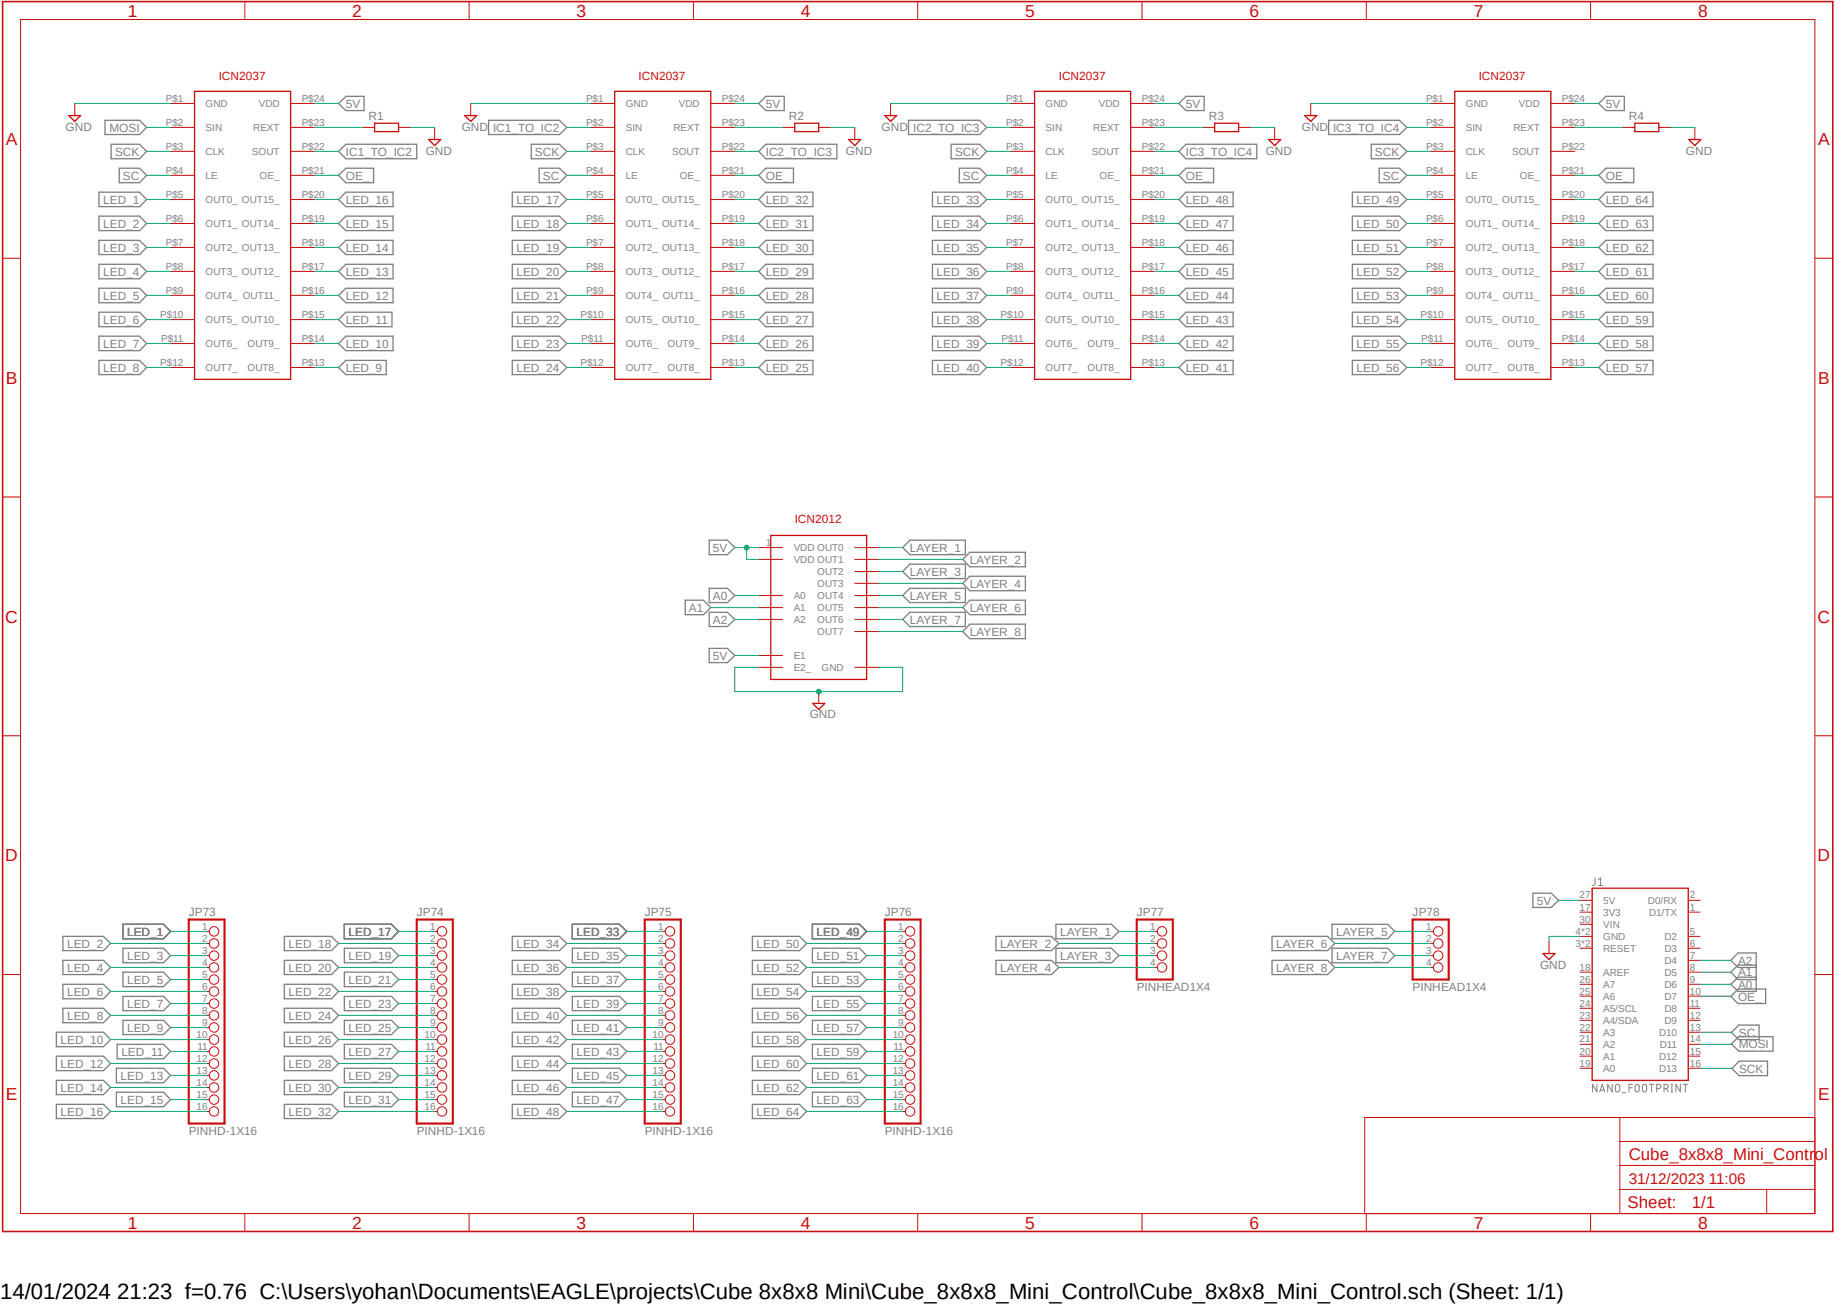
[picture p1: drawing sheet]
<svg xmlns="http://www.w3.org/2000/svg" width="297mm" height="210mm" viewBox="0 0 297 210" stroke-linecap="round" stroke-linejoin="round" font-family="sans-serif">
<defs><g id="words">
<text font-size="3.6" x="0" y="208.9">14/01/2024 21:23 f=0.76 C:\Users\yohan\Documents\EAGLE\projects\Cube 8x8x8 Mini\Cube_8x8x8_Mini_Control\Cube_8x8x8_Mini_Control.sch (Sheet: 1/1)</text>
<g font-size="2.8" fill="#c90d0c">
<text x="20.6" y="2.7">1</text>
<text x="56.6" y="2.7">2</text>
<text x="92.7" y="2.7">3</text>
<text x="128.8" y="2.7">4</text>
<text x="164.8" y="2.7">5</text>
<text x="200.9" y="2.7">6</text>
<text x="237" y="2.7">7</text>
<text x="273.1" y="2.7">8</text>
<text x=".9" y="23.3">A</text>
<text x="292.4" y="23.3">A</text>
<text x=".9" y="61.7">B</text>
<text x="292.4" y="61.7">B</text>
<text x=".8" y="100.1">C</text>
<text x="292.3" y="100.1">C</text>
<text x=".8" y="138.5">D</text>
<text x="292.3" y="138.5">D</text>
<text x=".9" y="176.9">E</text>
<text x="292.4" y="176.9">E</text>
<text x="20.6" y="197.6">1</text>
<text x="56.6" y="197.6">2</text>
<text x="92.7" y="197.6">3</text>
<text x="128.8" y="197.6">4</text>
<text x="164.8" y="197.6">5</text>
<text x="200.9" y="197.6">6</text>
<text x="237" y="197.6">7</text>
<text x="273.1" y="197.6">8</text>
</g>
<g font-size="2.7" fill="#c90d0c">
<text x="261.9" y="186.5">Cube_8x8x8_Mini_Control</text>
<text x="261.7" y="194.3">Sheet:</text>
<text x="272" y="194.2">1/1</text>
</g>
<text font-size="2.5" fill="#c90d0c" x="261.9" y="190.3">31/12/2023 11:06</text>
<g font-size="1.9" fill="#c90d0c">
<text x="35.2" y="12.8">ICN2037</text>
<text x="102.7" y="12.8">ICN2037</text>
<text x="170.3" y="12.8">ICN2037</text>
<text x="237.8" y="12.8">ICN2037</text>
<text x="127.8" y="84.2">ICN2012</text>
</g>
<g font-size="1.9" fill="#808080">
<text x="55.6" y="17.3">5V</text>
<text x="123.1" y="17.3">5V</text>
<text x="190.7" y="17.3">5V</text>
<text x="258.2" y="17.3">5V</text>
<text x="10.5" y="21">GND</text>
<text x="17.6" y="21.2">MOSI</text>
<text x="59.3" y="19.3">R1</text>
<text x="74.3" y="21">GND</text>
<text x="79.3" y="21.2">IC1_TO_IC2</text>
<text x="126.8" y="19.3">R2</text>
<text x="141.8" y="21">GND</text>
<text x="146.9" y="21.2">IC2_TO_IC3</text>
<text x="194.4" y="19.3">R3</text>
<text x="209.3" y="21">GND</text>
<text x="214.4" y="21.2">IC3_TO_IC4</text>
<text x="261.9" y="19.3">R4</text>
<text x="18.5" y="25">SCK</text>
<text x="19.8" y="28.9">SC</text>
<text x="55.6" y="25">IC1_TO_IC2</text>
<text x="55.6" y="28.9">OE_</text>
<text x="68.5" y="24.8">GND</text>
<text x="86" y="25">SCK</text>
<text x="87.3" y="28.9">SC</text>
<text x="123.1" y="25">IC2_TO_IC3</text>
<text x="123.1" y="28.9">OE_</text>
<text x="136" y="24.8">GND</text>
<text x="153.6" y="25">SCK</text>
<text x="154.9" y="28.9">SC</text>
<text x="190.7" y="25">IC3_TO_IC4</text>
<text x="190.7" y="28.9">OE_</text>
<text x="203.5" y="24.8">GND</text>
<text x="221.1" y="25">SCK</text>
<text x="222.4" y="28.9">SC</text>
<text x="258.2" y="28.9">OE_</text>
<text x="271.1" y="24.8">GND</text>
<text x="16.6" y="32.8">LED_1</text>
<text x="55.6" y="32.8">LED_16</text>
<text x="83.1" y="32.8">LED_17</text>
<text x="123.1" y="32.8">LED_32</text>
<text x="150.6" y="32.8">LED_33</text>
<text x="190.7" y="32.8">LED_48</text>
<text x="218.1" y="32.8">LED_49</text>
<text x="258.2" y="32.8">LED_64</text>
<text x="16.6" y="36.6">LED_2</text>
<text x="16.6" y="40.5">LED_3</text>
<text x="55.6" y="40.5">LED_14</text>
<text x="55.6" y="36.6">LED_15</text>
<text x="83.1" y="36.6">LED_18</text>
<text x="83.1" y="40.5">LED_19</text>
<text x="123.1" y="40.5">LED_30</text>
<text x="123.1" y="36.6">LED_31</text>
<text x="150.6" y="36.6">LED_34</text>
<text x="150.6" y="40.5">LED_35</text>
<text x="190.7" y="40.5">LED_46</text>
<text x="190.7" y="36.6">LED_47</text>
<text x="218.1" y="36.6">LED_50</text>
<text x="218.1" y="40.5">LED_51</text>
<text x="258.2" y="40.5">LED_62</text>
<text x="258.2" y="36.6">LED_63</text>
<text x="16.6" y="44.3">LED_4</text>
<text x="55.6" y="44.3">LED_13</text>
<text x="83.1" y="44.3">LED_20</text>
<text x="123.1" y="44.3">LED_29</text>
<text x="150.6" y="44.3">LED_36</text>
<text x="190.7" y="44.3">LED_45</text>
<text x="218.1" y="44.3">LED_52</text>
<text x="258.2" y="44.3">LED_61</text>
<text x="16.6" y="48.2">LED_5</text>
<text x="16.6" y="52.1">LED_6</text>
<text x="55.6" y="52">LED_11</text>
<text x="55.6" y="48.2">LED_12</text>
<text x="83.1" y="48.2">LED_21</text>
<text x="83.1" y="52.1">LED_22</text>
<text x="123.1" y="52">LED_27</text>
<text x="123.1" y="48.2">LED_28</text>
<text x="150.6" y="48.2">LED_37</text>
<text x="150.6" y="52.1">LED_38</text>
<text x="190.7" y="52">LED_43</text>
<text x="190.7" y="48.2">LED_44</text>
<text x="218.1" y="48.2">LED_53</text>
<text x="218.1" y="52.1">LED_54</text>
<text x="258.2" y="52">LED_59</text>
<text x="258.2" y="48.2">LED_60</text>
<text x="16.6" y="55.9">LED_7</text>
<text x="16.6" y="59.8">LED_8</text>
<text x="55.6" y="59.8">LED_9</text>
<text x="55.6" y="55.9">LED_10</text>
<text x="83.1" y="55.9">LED_23</text>
<text x="83.1" y="59.8">LED_24</text>
<text x="123.1" y="59.8">LED_25</text>
<text x="123.1" y="55.9">LED_26</text>
<text x="150.6" y="55.9">LED_39</text>
<text x="150.6" y="59.8">LED_40</text>
<text x="190.7" y="59.8">LED_41</text>
<text x="190.7" y="55.9">LED_42</text>
<text x="218.1" y="55.9">LED_55</text>
<text x="218.1" y="59.8">LED_56</text>
<text x="258.2" y="55.9">LED_58</text>
<text x="258.2" y="59.8">LED_57</text>
<text x="114.6" y="88.7">5V</text>
<text x="146.3" y="88.7">LAYER_1</text>
<text x="146.3" y="92.6">LAYER_3</text>
<text x="156" y="90.6">LAYER_2</text>
<text x="156" y="94.5">LAYER_4</text>
<text x="110.8" y="98.4">A1</text>
<text x="114.6" y="96.4">A0</text>
<text x="114.6" y="100.3">A2</text>
<text x="146.3" y="96.4">LAYER_5</text>
<text x="146.3" y="100.3">LAYER_7</text>
<text x="156" y="98.4">LAYER_6</text>
<text x="114.6" y="106.1">5V</text>
<text x="156" y="102.2">LAYER_8</text>
<text x="130.2" y="115.5">GND</text>
<text x="30.4" y="147.4">JP73</text>
<text x="67" y="147.4">JP74</text>
<text x="103.7" y="147.4">JP75</text>
<text x="142.3" y="147.4">JP76</text>
<text x="182.8" y="147.4">JP77</text>
<text x="227.2" y="147.4">JP78</text>
<text x="247.1" y="145.5">5V</text>
<text x="10.8" y="152.4">LED_2</text>
<text x="20.4" y="150.5">LED_1</text>
<text x="20.4" y="154.3">LED_3</text>
<text x="46.4" y="152.4">LED_18</text>
<text x="56" y="150.5">LED_17</text>
<text x="56" y="154.3">LED_19</text>
<text x="83.1" y="152.4">LED_34</text>
<text x="92.7" y="150.5">LED_33</text>
<text x="92.7" y="154.3">LED_35</text>
<text x="121.7" y="152.4">LED_50</text>
<text x="131.3" y="150.5">LED_49</text>
<text x="131.3" y="154.3">LED_51</text>
<text x="160.8" y="152.4">LAYER_2</text>
<text x="170.5" y="150.5">LAYER_1</text>
<text x="170.5" y="154.3">LAYER_3</text>
<text x="205.2" y="152.4">LAYER_6</text>
<text x="214.9" y="150.5">LAYER_5</text>
<text x="214.9" y="154.3">LAYER_7</text>
<text x="247.6" y="155.7">GND</text>
<text x="279.5" y="155.1">A2</text>
<text x="10.8" y="156.3">LED_4</text>
<text x="10.8" y="160.1">LED_6</text>
<text x="20.4" y="158.2">LED_5</text>
<text x="46.4" y="156.3">LED_20</text>
<text x="46.4" y="160.1">LED_22</text>
<text x="56" y="158.2">LED_21</text>
<text x="83.1" y="156.3">LED_36</text>
<text x="83.1" y="160.1">LED_38</text>
<text x="92.7" y="158.2">LED_37</text>
<text x="121.7" y="156.3">LED_52</text>
<text x="121.7" y="160.1">LED_54</text>
<text x="131.3" y="158.2">LED_53</text>
<text x="160.8" y="156.3">LAYER_4</text>
<text x="182.8" y="159.4">PINHEAD1X4</text>
<text x="205.2" y="156.3">LAYER_8</text>
<text x="227.2" y="159.4">PINHEAD1X4</text>
<text x="279.5" y="159">A0</text>
<text x="279.5" y="157">A1</text>
<text x="279.5" y="160.9">OE_</text>
<text x="9.7" y="167.9">LED_10</text>
<text x="10.8" y="164">LED_8</text>
<text x="20.4" y="165.9">LED_9</text>
<text x="20.4" y="162.1">LED_7</text>
<text x="46.4" y="167.9">LED_26</text>
<text x="46.4" y="164">LED_24</text>
<text x="56" y="165.9">LED_25</text>
<text x="56" y="162.1">LED_23</text>
<text x="83.1" y="167.9">LED_42</text>
<text x="83.1" y="164">LED_40</text>
<text x="92.7" y="165.9">LED_41</text>
<text x="92.7" y="162.1">LED_39</text>
<text x="121.7" y="167.9">LED_58</text>
<text x="121.7" y="164">LED_56</text>
<text x="131.3" y="162.1">LED_55</text>
<text x="131.3" y="165.9">LED_57</text>
<text x="279.6" y="166.7">SC</text>
<text x="9.7" y="171.7">LED_12</text>
<text x="19.4" y="173.6">LED_13</text>
<text x="19.5" y="169.8">LED_11</text>
<text x="46.4" y="171.7">LED_28</text>
<text x="56" y="169.8">LED_27</text>
<text x="56" y="173.6">LED_29</text>
<text x="83.1" y="171.7">LED_44</text>
<text x="92.7" y="169.8">LED_43</text>
<text x="92.7" y="173.6">LED_45</text>
<text x="121.7" y="171.7">LED_60</text>
<text x="131.3" y="169.8">LED_59</text>
<text x="131.3" y="173.6">LED_61</text>
<text x="279.6" y="168.5">MOSI</text>
<text x="279.7" y="172.5">SCK</text>
<text x="9.7" y="175.6">LED_14</text>
<text x="9.7" y="179.4">LED_16</text>
<text x="19.4" y="177.5">LED_15</text>
<text x="46.4" y="175.6">LED_30</text>
<text x="46.4" y="179.4">LED_32</text>
<text x="56" y="177.5">LED_31</text>
<text x="83.1" y="175.6">LED_46</text>
<text x="83.1" y="179.4">LED_48</text>
<text x="92.7" y="177.5">LED_47</text>
<text x="121.7" y="175.6">LED_62</text>
<text x="121.7" y="179.4">LED_64</text>
<text x="131.3" y="177.5">LED_63</text>
<text x="30.4" y="182.6">PINHD-1X16</text>
<text x="67" y="182.6">PINHD-1X16</text>
<text x="103.7" y="182.6">PINHD-1X16</text>
<text x="142.3" y="182.6">PINHD-1X16</text>
</g>
<g font-size="1.6" fill="#808080">
<text x="26.7" y="16.4">P$1</text>
<text x="33.1" y="17.2">GND</text>
<text x="41.6" y="17.2">VDD</text>
<text x="48.5" y="16.4">P$24</text>
<text x="94.2" y="16.4">P$1</text>
<text x="100.6" y="17.2">GND</text>
<text x="109.2" y="17.2">VDD</text>
<text x="116.1" y="16.4">P$24</text>
<text x="161.8" y="16.4">P$1</text>
<text x="168.1" y="17.2">GND</text>
<text x="176.7" y="17.2">VDD</text>
<text x="183.6" y="16.4">P$24</text>
<text x="229.3" y="16.4">P$1</text>
<text x="235.7" y="17.2">GND</text>
<text x="244.3" y="17.2">VDD</text>
<text x="251.2" y="16.4">P$24</text>
<text x="26.7" y="20.2">P$2</text>
<text x="33.1" y="21.1">SIN</text>
<text x="40.7" y="21.1">REXT</text>
<text x="48.5" y="20.2">P$23</text>
<text x="94.2" y="20.2">P$2</text>
<text x="100.6" y="21.1">SIN</text>
<text x="108.3" y="21.1">REXT</text>
<text x="116.1" y="20.2">P$23</text>
<text x="161.8" y="20.2">P$2</text>
<text x="168.1" y="21.1">SIN</text>
<text x="175.8" y="21.1">REXT</text>
<text x="183.6" y="20.2">P$23</text>
<text x="229.3" y="20.2">P$2</text>
<text x="235.7" y="21.1">SIN</text>
<text x="243.4" y="21.1">REXT</text>
<text x="251.2" y="20.2">P$23</text>
<text x="26.7" y="24.1">P$3</text>
<text x="26.7" y="27.9">P$4</text>
<text x="33.1" y="24.9">CLK</text>
<text x="33.1" y="28.8">LE</text>
<text x="40.5" y="24.9">SOUT</text>
<text x="41.7" y="28.8">OE_</text>
<text x="48.5" y="27.9">P$21</text>
<text x="48.5" y="24.1">P$22</text>
<text x="94.2" y="24.1">P$3</text>
<text x="94.2" y="27.9">P$4</text>
<text x="100.6" y="24.9">CLK</text>
<text x="100.6" y="28.8">LE</text>
<text x="108.1" y="24.9">SOUT</text>
<text x="109.3" y="28.8">OE_</text>
<text x="116.1" y="27.9">P$21</text>
<text x="116.1" y="24.1">P$22</text>
<text x="161.8" y="24.1">P$3</text>
<text x="161.8" y="27.9">P$4</text>
<text x="168.1" y="24.9">CLK</text>
<text x="168.1" y="28.8">LE</text>
<text x="175.6" y="24.9">SOUT</text>
<text x="176.8" y="28.8">OE_</text>
<text x="183.6" y="27.9">P$21</text>
<text x="183.6" y="24.1">P$22</text>
<text x="229.3" y="24.1">P$3</text>
<text x="229.3" y="27.9">P$4</text>
<text x="235.7" y="24.9">CLK</text>
<text x="235.7" y="28.8">LE</text>
<text x="243.2" y="24.9">SOUT</text>
<text x="244.4" y="28.8">OE_</text>
<text x="251.2" y="27.9">P$21</text>
<text x="251.2" y="24.1">P$22</text>
<text x="26.7" y="31.8">P$5</text>
<text x="26.7" y="35.6">P$6</text>
<text x="33.1" y="32.6">OUT0_ OUT15_</text>
<text x="48.5" y="35.6">P$19</text>
<text x="48.5" y="31.8">P$20</text>
<text x="94.2" y="31.8">P$5</text>
<text x="94.2" y="35.6">P$6</text>
<text x="100.6" y="32.6">OUT0_ OUT15_</text>
<text x="116.1" y="35.6">P$19</text>
<text x="116.1" y="31.8">P$20</text>
<text x="161.8" y="31.8">P$5</text>
<text x="161.8" y="35.6">P$6</text>
<text x="168.1" y="32.6">OUT0_ OUT15_</text>
<text x="183.6" y="35.6">P$19</text>
<text x="183.6" y="31.8">P$20</text>
<text x="229.3" y="31.8">P$5</text>
<text x="229.3" y="35.6">P$6</text>
<text x="235.7" y="32.6">OUT0_ OUT15_</text>
<text x="251.2" y="35.6">P$19</text>
<text x="251.2" y="31.8">P$20</text>
<text x="26.7" y="39.5">P$7</text>
<text x="33.1" y="36.5">OUT1_ OUT14_</text>
<text x="33.1" y="40.4">OUT2_ OUT13_</text>
<text x="48.5" y="39.5">P$18</text>
<text x="94.2" y="39.5">P$7</text>
<text x="100.6" y="36.5">OUT1_ OUT14_</text>
<text x="100.6" y="40.4">OUT2_ OUT13_</text>
<text x="116.1" y="39.5">P$18</text>
<text x="161.8" y="39.5">P$7</text>
<text x="168.1" y="36.5">OUT1_ OUT14_</text>
<text x="168.1" y="40.4">OUT2_ OUT13_</text>
<text x="183.6" y="39.5">P$18</text>
<text x="229.3" y="39.5">P$7</text>
<text x="235.7" y="36.5">OUT1_ OUT14_</text>
<text x="235.7" y="40.4">OUT2_ OUT13_</text>
<text x="251.2" y="39.5">P$18</text>
<text x="26.7" y="43.4">P$8</text>
<text x="26.7" y="47.2">P$9</text>
<text x="33.1" y="44.2">OUT3_ OUT12_</text>
<text x="48.5" y="47.2">P$16</text>
<text x="48.5" y="43.4">P$17</text>
<text x="94.2" y="43.4">P$8</text>
<text x="94.2" y="47.2">P$9</text>
<text x="100.6" y="44.2">OUT3_ OUT12_</text>
<text x="116.1" y="47.2">P$16</text>
<text x="116.1" y="43.4">P$17</text>
<text x="161.8" y="43.4">P$8</text>
<text x="161.8" y="47.2">P$9</text>
<text x="168.1" y="44.2">OUT3_ OUT12_</text>
<text x="183.6" y="47.2">P$16</text>
<text x="183.6" y="43.4">P$17</text>
<text x="229.3" y="43.4">P$8</text>
<text x="229.3" y="47.2">P$9</text>
<text x="235.7" y="44.2">OUT3_ OUT12_</text>
<text x="251.2" y="47.2">P$16</text>
<text x="251.2" y="43.4">P$17</text>
<text x="25.8" y="51.1">P$10</text>
<text x="33.1" y="48.1">OUT4_ OUT11_</text>
<text x="33.1" y="51.9">OUT5_ OUT10_</text>
<text x="48.5" y="51.1">P$15</text>
<text x="93.3" y="51.1">P$10</text>
<text x="100.6" y="48.1">OUT4_ OUT11_</text>
<text x="100.6" y="51.9">OUT5_ OUT10_</text>
<text x="116.1" y="51.1">P$15</text>
<text x="160.9" y="51.1">P$10</text>
<text x="168.1" y="48.1">OUT4_ OUT11_</text>
<text x="168.1" y="51.9">OUT5_ OUT10_</text>
<text x="183.6" y="51.1">P$15</text>
<text x="228.4" y="51.1">P$10</text>
<text x="235.7" y="48.1">OUT4_ OUT11_</text>
<text x="235.7" y="51.9">OUT5_ OUT10_</text>
<text x="251.2" y="51.1">P$15</text>
<text x="25.8" y="58.8">P$12</text>
<text x="25.9" y="54.9">P$11</text>
<text x="33.1" y="55.8">OUT6_</text>
<text x="33.1" y="59.7">OUT7_</text>
<text x="39.8" y="59.6">OUT8_</text>
<text x="39.8" y="55.8">OUT9_</text>
<text x="48.5" y="58.8">P$13</text>
<text x="48.5" y="54.9">P$14</text>
<text x="93.3" y="58.8">P$12</text>
<text x="93.5" y="54.9">P$11</text>
<text x="100.6" y="55.8">OUT6_</text>
<text x="100.6" y="59.7">OUT7_</text>
<text x="107.4" y="59.6">OUT8_</text>
<text x="107.4" y="55.8">OUT9_</text>
<text x="116.1" y="58.8">P$13</text>
<text x="116.1" y="54.9">P$14</text>
<text x="160.9" y="58.8">P$12</text>
<text x="161" y="54.9">P$11</text>
<text x="168.1" y="55.8">OUT6_</text>
<text x="168.1" y="59.7">OUT7_</text>
<text x="174.9" y="59.6">OUT8_</text>
<text x="174.9" y="55.8">OUT9_</text>
<text x="183.6" y="58.8">P$13</text>
<text x="183.6" y="54.9">P$14</text>
<text x="228.4" y="58.8">P$12</text>
<text x="228.6" y="54.9">P$11</text>
<text x="235.7" y="55.8">OUT6_</text>
<text x="235.7" y="59.7">OUT7_</text>
<text x="242.4" y="59.6">OUT8_</text>
<text x="242.4" y="55.8">OUT9_</text>
<text x="251.2" y="58.8">P$13</text>
<text x="251.2" y="54.9">P$14</text>
<text x="123.2" y="87.8">1</text>
<text x="127.6" y="88.6">VDD OUT0</text>
<text x="127.6" y="90.6">VDD OUT1</text>
<text x="131.4" y="92.5">OUT2</text>
<text x="131.4" y="94.4">OUT3</text>
<text x="127.6" y="96.4">A0</text>
<text x="127.6" y="98.3">A1</text>
<text x="127.6" y="100.2">A2</text>
<text x="131.4" y="96.3">OUT4</text>
<text x="131.4" y="98.3">OUT5</text>
<text x="131.4" y="100.2">OUT6</text>
<text x="127.6" y="106">E1</text>
<text x="127.6" y="107.9">E2_</text>
<text x="131.4" y="102.1">OUT7</text>
<text x="132.1" y="107.9">GND</text>
<text x="32.5" y="149.5">1</text>
<text x="69.2" y="149.5">1</text>
<text x="105.8" y="149.5">1</text>
<text x="144.4" y="149.5">1</text>
<text x="185" y="149.5">1</text>
<text x="229.4" y="149.5">1</text>
<text x="254" y="148.4">30</text>
<text x="254" y="144.5">27</text>
<text x="254" y="146.4">17</text>
<text x="257.8" y="149.2">VIN</text>
<text x="257.8" y="145.4">5V</text>
<text x="257.8" y="147.3">3V3</text>
<text x="265" y="145.3">D0/RX</text>
<text x="265.2" y="147.3">D1/TX</text>
<text x="271.7" y="144.5">2</text>
<text x="271.7" y="146.4">1</text>
<text x="32.5" y="151.5">2</text>
<text x="32.5" y="153.4">3</text>
<text x="32.5" y="155.3">4</text>
<text x="69.2" y="151.5">2</text>
<text x="69.2" y="153.4">3</text>
<text x="69.2" y="155.3">4</text>
<text x="105.8" y="151.5">2</text>
<text x="105.8" y="153.4">3</text>
<text x="105.8" y="155.3">4</text>
<text x="144.4" y="151.5">2</text>
<text x="144.4" y="153.4">3</text>
<text x="144.4" y="155.3">4</text>
<text x="185" y="151.5">2</text>
<text x="185" y="153.4">3</text>
<text x="185" y="155.3">4</text>
<text x="229.4" y="151.5">2</text>
<text x="229.4" y="153.4">3</text>
<text x="229.4" y="155.3">4</text>
<text x="253.4" y="152.2">3*2</text>
<text x="253.4" y="150.3">4*2</text>
<text x="257.8" y="153.1">RESET</text>
<text x="257.8" y="151.1">GND</text>
<text x="267.7" y="151.1">D2</text>
<text x="267.7" y="153.1">D3</text>
<text x="267.7" y="155">D4</text>
<text x="271.7" y="150.3">5</text>
<text x="271.7" y="152.2">6</text>
<text x="271.7" y="154.1">7</text>
<text x="32.5" y="157.2">5</text>
<text x="32.5" y="159.2">6</text>
<text x="32.5" y="161.1">7</text>
<text x="69.2" y="157.2">5</text>
<text x="69.2" y="159.2">6</text>
<text x="69.2" y="161.1">7</text>
<text x="105.8" y="157.2">5</text>
<text x="105.8" y="159.2">6</text>
<text x="105.8" y="161.1">7</text>
<text x="144.4" y="157.2">5</text>
<text x="144.4" y="159.2">6</text>
<text x="144.4" y="161.1">7</text>
<text x="254" y="161.9">24</text>
<text x="254" y="159.9">25</text>
<text x="254" y="158">26</text>
<text x="254" y="156.1">18</text>
<text x="257.8" y="160.8">A6</text>
<text x="257.8" y="158.9">A7</text>
<text x="257.8" y="156.9">AREF</text>
<text x="267.7" y="156.9">D5</text>
<text x="267.7" y="158.8">D6</text>
<text x="267.7" y="160.8">D7</text>
<text x="271.7" y="156.1">8</text>
<text x="271.7" y="158">9</text>
<text x="271.7" y="159.9">10</text>
<text x="271.7" y="161.9">11</text>
<text x="31.6" y="166.9">10</text>
<text x="32.5" y="163">8</text>
<text x="32.5" y="165">9</text>
<text x="68.3" y="166.9">10</text>
<text x="69.2" y="163">8</text>
<text x="69.2" y="165">9</text>
<text x="104.9" y="166.9">10</text>
<text x="105.8" y="163">8</text>
<text x="105.8" y="165">9</text>
<text x="143.6" y="166.9">10</text>
<text x="144.4" y="163">8</text>
<text x="144.4" y="165">9</text>
<text x="254" y="167.6">21</text>
<text x="254" y="165.7">22</text>
<text x="254" y="163.8">23</text>
<text x="257.8" y="166.6">A3</text>
<text x="257.8" y="164.6">A4/SDA</text>
<text x="257.8" y="162.7">A5/SCL</text>
<text x="266.8" y="166.6">D10</text>
<text x="267.7" y="162.7">D8</text>
<text x="267.7" y="164.6">D9</text>
<text x="271.7" y="163.8">12</text>
<text x="271.7" y="165.7">13</text>
<text x="271.7" y="167.6">14</text>
<text x="31.6" y="170.7">12</text>
<text x="31.6" y="172.7">13</text>
<text x="31.7" y="168.8">11</text>
<text x="68.3" y="170.7">12</text>
<text x="68.3" y="172.7">13</text>
<text x="68.4" y="168.8">11</text>
<text x="104.9" y="170.7">12</text>
<text x="104.9" y="172.7">13</text>
<text x="105.1" y="168.8">11</text>
<text x="143.6" y="170.7">12</text>
<text x="143.6" y="172.7">13</text>
<text x="143.7" y="168.8">11</text>
<text x="254" y="171.5">19</text>
<text x="254" y="169.6">20</text>
<text x="257.8" y="172.4">A0</text>
<text x="257.8" y="170.4">A1</text>
<text x="257.8" y="168.5">A2</text>
<text x="266.8" y="170.4">D12</text>
<text x="266.8" y="172.3">D13</text>
<text x="266.9" y="168.5">D11</text>
<text x="271.7" y="169.6">15</text>
<text x="271.7" y="171.5">16</text>
<text x="31.6" y="174.6">14</text>
<text x="31.6" y="176.5">15</text>
<text x="31.6" y="178.5">16</text>
<text x="68.3" y="174.6">14</text>
<text x="68.3" y="176.5">15</text>
<text x="68.3" y="178.5">16</text>
<text x="104.9" y="174.6">14</text>
<text x="104.9" y="176.5">15</text>
<text x="104.9" y="178.5">16</text>
<text x="143.6" y="174.6">14</text>
<text x="143.6" y="176.5">15</text>
<text x="143.6" y="178.5">16</text>
</g>
</g></defs>
<path d="M0 0l295.1 198.5M295.1 0l-295.1 198.5" fill="none" stroke="#fff" stroke-width=".16"/>
<g fill="none" stroke="#808080" stroke-width=".16">
<path d="M256.5 141.2v.9a.31 .31 0 0 1-.4 .3M257 142.4h.7M257 141.4l.4-.2v1.2M256.8 174.4v1.2l-.7-1.2v1.2M257.3 175.6l.3-1.2 .5 1.2M257.3 175.3h.7M259.2 174.4v1.2l-.7-1.2v1.2M259.8 174.5l.3-.1 .3 .1 .1 .8-.2 .3h-.4l-.1-.2zM260.9 175.7h.6M262 174.9h.5M262.5 174.4h-.5v1.2M263 174.5a.34 .34 0 0 1 .4-.1 .34 .34 0 0 1 .2 .3v.6a.34 .34 0 0 1-.3 .3 .34 .34 0 0 1-.4-.3z"/>
<path d="M264.2 174.5a.34 .34 0 0 1 .3-.1 .34 .34 0 0 1 .3 .3v.6a.34 .34 0 0 1-.3 .3 .34 .34 0 0 1-.4-.3zM265.2 174.4h.7M265.6 174.4v1.2M266.4 175h.3a.34 .34 0 0 0 .4-.3 .34 .34 0 0 0-.4-.3h-.3v1.2M267.6 175h.3a.34 .34 0 0 0 .4-.3 .34 .34 0 0 0-.4-.3h-.3v1.2M268 175l.3 .6M268.7 174.4h.3M268.7 175.6h.3M268.9 174.4v1.2M270.2 174.4v1.2l-.7-1.2v1.2M270.7 174.4h.7M271 174.4v1.2"/>
</g>
<g fill="none" stroke="#808080" stroke-width=".21">
<path d="M16.9 19.3h5.5l1.2 1.2-1.2 1.1h-5.5zM54.4 16.6l1.2-1.1h2.9v2.3h-2.9zM78.6 19.3h11.4l1.1 1.2-1.1 1.1h-11.4zM122 16.6l1.1-1.1h3v2.3h-3zM146.1 19.3h11.4l1.2 1.2-1.2 1.1h-11.4zM189.6 16.6l1.1-1.1h2.9v2.3h-2.9zM213.7 19.3h11.3l1.2 1.2-1.2 1.1h-11.3zM257.1 16.6l1.1-1.1h3v2.3h-3zM15.9 30.9h6.5l1.2 1.2-1.2 1.1h-6.5zM15.9 34.8h6.5l1.2 1.1-1.2 1.2h-6.5zM15.9 38.7h6.5l1.2 1.1-1.2 1.1h-6.5zM17.9 23.2h4.5l1.2 1.1-1.2 1.2h-4.5z"/>
<path d="M19.2 27.1h3.2l1.2 1.1-1.2 1.2h-3.2zM54.4 32.1l1.2-1.2h7.6v2.3h-7.6zM54.4 35.9l1.2-1.1h7.6v2.3h-7.6zM54.4 39.8l1.2-1.1h7.6v2.2h-7.6zM54.4 24.3l1.2-1.1h11.4v2.3h-11.4zM54.4 28.2l1.2-1.1h4.5v2.3h-4.5zM82.4 30.9h7.6l1.1 1.2-1.1 1.1h-7.6zM82.4 34.8h7.6l1.1 1.1-1.1 1.2h-7.6zM82.4 38.7h7.6l1.1 1.1-1.1 1.1h-7.6zM85.4 23.2h4.6l1.1 1.1-1.1 1.2h-4.6zM86.7 27.1h3.3l1.1 1.1-1.1 1.2h-3.3zM122 39.8l1.1-1.1h7.6v2.2h-7.6z"/>
<path d="M122 24.3l1.1-1.1h11.5v2.3h-11.5zM122 28.2l1.1-1.1h4.5v2.3h-4.5zM123.1 30.9h7.6v2.3h-7.6l-1.1-1.1zM123.1 34.8h7.6v2.3h-7.6l-1.1-1.2zM149.9 30.9h7.6l1.2 1.2-1.2 1.1h-7.6zM149.9 34.8h7.6l1.2 1.1-1.2 1.2h-7.6zM149.9 38.7h7.6l1.2 1.1-1.2 1.1h-7.6zM153 23.2h4.5l1.2 1.1-1.2 1.2h-4.5zM154.3 27.1h3.2l1.2 1.1-1.2 1.2h-3.2zM189.6 39.8l1.1-1.1h7.6v2.2h-7.6zM189.6 24.3l1.1-1.1h11.4v2.3h-11.4zM189.6 28.2l1.1-1.1h4.5v2.3h-4.5z"/>
<path d="M190.7 30.9h7.6v2.3h-7.6l-1.1-1.1zM190.7 34.8h7.6v2.3h-7.6l-1.1-1.2zM217.5 30.9h7.5l1.2 1.2-1.2 1.1h-7.5zM217.5 34.8h7.5l1.2 1.1-1.2 1.2h-7.5zM217.5 38.7h7.5l1.2 1.1-1.2 1.1h-7.5zM220.5 23.2h4.5l1.2 1.1-1.2 1.2h-4.5zM221.8 27.1h3.2l1.2 1.1-1.2 1.2h-3.2zM257.1 39.8l1.1-1.1h7.6v2.2h-7.6zM257.1 28.2l1.1-1.1h4.5v2.3h-4.5zM258.2 30.9h7.6v2.3h-7.6l-1.1-1.1zM258.2 34.8h7.6v2.3h-7.6l-1.1-1.2zM15.9 42.5h6.5l1.2 1.1-1.2 1.2h-6.5z"/>
<path d="M15.9 46.4h6.5l1.2 1.1-1.2 1.2h-6.5zM15.9 50.2h6.5l1.2 1.2-1.2 1.1h-6.5zM15.9 54.1h6.5l1.2 1.1-1.2 1.2h-6.5zM15.9 58h6.5l1.2 1.1-1.2 1.1h-6.5zM54.4 43.6l1.2-1.1h7.6v2.3h-7.6zM54.4 59.1l1.2-1.1h6.5v2.2h-6.5zM54.4 55.2l1.2-1.1h7.6v2.3h-7.6zM54.4 47.5l1.2-1.1h7.6v2.3h-7.6zM54.4 51.4l1.2-1.2h7.4v2.3h-7.4zM82.4 42.5h7.6l1.1 1.1-1.1 1.2h-7.6zM82.4 58h7.6l1.1 1.1-1.1 1.1h-7.6zM82.4 46.4h7.6l1.1 1.1-1.1 1.2h-7.6z"/>
<path d="M82.4 50.2h7.6l1.1 1.2-1.1 1.1h-7.6zM82.4 54.1h7.6l1.1 1.1-1.1 1.2h-7.6zM122 43.6l1.1-1.1h7.6v2.3h-7.6zM122 47.5l1.1-1.1h7.6v2.3h-7.6zM123.1 58h7.6v2.2h-7.6l-1.1-1.1zM123.1 50.2h7.6v2.3h-7.6l-1.1-1.1zM123.1 54.1h7.6v2.3h-7.6l-1.1-1.2zM149.9 42.5h7.6l1.2 1.1-1.2 1.2h-7.6zM149.9 58h7.6l1.2 1.1-1.2 1.1h-7.6zM149.9 46.4h7.6l1.2 1.1-1.2 1.2h-7.6zM149.9 50.2h7.6l1.2 1.2-1.2 1.1h-7.6zM149.9 54.1h7.6l1.2 1.1-1.2 1.2h-7.6z"/>
<path d="M189.6 43.6l1.1-1.1h7.6v2.3h-7.6zM189.6 47.5l1.1-1.1h7.6v2.3h-7.6zM190.7 58h7.6v2.2h-7.6l-1.1-1.1zM190.7 50.2h7.6v2.3h-7.6l-1.1-1.1zM190.7 54.1h7.6v2.3h-7.6l-1.1-1.2zM217.5 42.5h7.5l1.2 1.1-1.2 1.2h-7.5zM217.5 58h7.5l1.2 1.1-1.2 1.1h-7.5zM217.5 46.4h7.5l1.2 1.1-1.2 1.2h-7.5zM217.5 50.2h7.5l1.2 1.2-1.2 1.1h-7.5zM217.5 54.1h7.5l1.2 1.1-1.2 1.2h-7.5zM257.1 43.6l1.1-1.1h7.6v2.3h-7.6zM257.1 59.1l1.1-1.1h7.6v2.2h-7.6z"/>
<path d="M257.1 47.5l1.1-1.1h7.6v2.3h-7.6zM258.2 54.1h7.6v2.3h-7.6l-1.1-1.2zM258.2 50.2h7.6v2.3h-7.6l-1.1-1.1zM110.2 96.5h2.9l1.2 1.2-1.2 1.1h-2.9zM114 86.9h3l1.2 1.2-1.2 1.1h-3zM114 94.6h3l1.2 1.2-1.2 1.1h-3zM114 98.5h3l1.2 1.1-1.2 1.2h-3zM145.2 99.6l1.1-1.1h8.9v2.3h-8.9zM146.3 86.9h8.9v2.3h-8.9l-1.1-1.1zM146.3 90.7h8.9v2.3h-8.9l-1.1-1.1zM146.3 94.6h8.9v2.3h-8.9l-1.1-1.1zM154.8 90l1.2-1.2h8.9v2.3h-8.9z"/>
<path d="M154.8 93.8l1.2-1.1h8.9v2.3h-8.9zM156 96.5h8.9v2.3h-8.9l-1.2-1.1zM114 104.3h3l1.2 1.1-1.2 1.2h-3zM156 100.4h8.9v2.3h-8.9l-1.2-1.1zM10.1 150.6h6.5l1.2 1.1-1.2 1.2h-6.5zM10.1 154.4h6.5l1.2 1.2-1.2 1.1h-6.5zM10.1 158.3h6.5l1.2 1.1-1.2 1.2h-6.5zM19.8 148.6h6.5l1.1 1.2-1.1 1.2h-6.5zM19.8 152.5h6.5l1.1 1.2-1.1 1.1h-6.5zM19.8 156.3h6.5l1.1 1.2-1.1 1.2h-6.5zM45.7 150.6h7.6l1.1 1.1-1.1 1.2h-7.6zM45.7 154.4h7.6l1.1 1.2-1.1 1.1h-7.6z"/>
<path d="M45.7 158.3h7.6l1.1 1.1-1.1 1.2h-7.6zM55.4 148.6h7.5l1.2 1.2-1.2 1.2h-7.5zM55.4 152.5h7.5l1.2 1.2-1.2 1.1h-7.5zM55.4 156.3h7.5l1.2 1.2-1.2 1.2h-7.5zM82.4 150.6h7.6l1.1 1.1-1.1 1.2h-7.6zM82.4 154.4h7.6l1.1 1.2-1.1 1.1h-7.6zM82.4 158.3h7.6l1.1 1.1-1.1 1.2h-7.6zM92 148.6h7.6l1.2 1.2-1.2 1.2h-7.6zM92 152.5h7.6l1.2 1.2-1.2 1.1h-7.6zM92 156.3h7.6l1.2 1.2-1.2 1.2h-7.6zM121 150.6h7.6l1.1 1.1-1.1 1.2h-7.6zM121 154.4h7.6l1.1 1.2-1.1 1.1h-7.6z"/>
<path d="M121 158.3h7.6l1.1 1.1-1.1 1.2h-7.6zM130.6 148.6h7.6l1.2 1.2-1.2 1.2h-7.6zM130.6 152.5h7.6l1.2 1.2-1.2 1.1h-7.6zM130.6 156.3h7.6l1.2 1.2-1.2 1.2h-7.6zM160.1 150.6h9l1.2 1.1-1.2 1.2h-9zM160.1 154.4h9l1.2 1.2-1.2 1.1h-9zM169.8 148.6h8.9l1.2 1.2-1.2 1.2h-8.9zM169.8 152.5h8.9l1.2 1.2-1.2 1.1h-8.9zM204.6 150.6h8.9l1.1 1.1-1.1 1.2h-8.9zM204.6 154.4h8.9l1.1 1.2-1.1 1.1h-8.9zM214.2 148.6h8.9l1.2 1.2-1.2 1.2h-8.9zM214.2 152.5h8.9l1.2 1.2-1.2 1.1h-8.9z"/>
<path d="M246.5 143.6h3l1.1 1.2-1.1 1.1h-3zM279.5 159h4.4v2.4h-4.4l-1.2-1.2zM282.4 155.2h-2.9l-1.2 1.1 1.2 1.2h2.9M282.4 155.6h-2.9l-1.2-1.2 1.2-1.2h2.9v6.2h-2.9l-1.2-1.1 1.2-1.2h2.9M9.1 173.7h7.5l1.2 1.2-1.2 1.1h-7.5zM9.1 166h7.5l1.2 1.2-1.2 1.1h-7.5zM9.1 169.8h7.5l1.2 1.2-1.2 1.2h-7.5zM9.1 177.6h7.5l1.2 1.1-1.2 1.2h-7.5zM10.1 162.1h6.5l1.2 1.2-1.2 1.2h-6.5zM18.7 171.8h7.6l1.1 1.1-1.1 1.2h-7.6zM18.7 175.6h7.6l1.1 1.2-1.1 1.2h-7.6zM18.8 167.9h7.5l1.1 1.2-1.1 1.2h-7.5z"/>
<path d="M19.8 160.2h6.5l1.1 1.2-1.1 1.1h-6.5zM19.8 164.1h6.5l1.1 1.1-1.1 1.2h-6.5zM45.7 173.7h7.6l1.1 1.2-1.1 1.1h-7.6zM45.7 166h7.6l1.1 1.2-1.1 1.1h-7.6zM45.7 162.1h7.6l1.1 1.2-1.1 1.2h-7.6zM45.7 169.8h7.6l1.1 1.2-1.1 1.2h-7.6zM45.7 177.6h7.6l1.1 1.1-1.1 1.2h-7.6zM55.4 164.1h7.5l1.2 1.1-1.2 1.2h-7.5zM55.4 160.2h7.5l1.2 1.2-1.2 1.1h-7.5zM55.4 167.9h7.5l1.2 1.2-1.2 1.2h-7.5zM55.4 171.8h7.5l1.2 1.1-1.2 1.2h-7.5zM55.4 175.6h7.5l1.2 1.2-1.2 1.2h-7.5z"/>
<path d="M82.4 162.1h7.6l1.1 1.2-1.1 1.2h-7.6zM82.4 166h7.6l1.1 1.2-1.1 1.1h-7.6zM82.4 169.8h7.6l1.1 1.2-1.1 1.2h-7.6zM82.4 173.7h7.6l1.1 1.2-1.1 1.1h-7.6zM82.4 177.6h7.6l1.1 1.1-1.1 1.2h-7.6zM92 164.1h7.6l1.2 1.1-1.2 1.2h-7.6zM92 160.2h7.6l1.2 1.2-1.2 1.1h-7.6zM92 167.9h7.6l1.2 1.2-1.2 1.2h-7.6zM92 171.8h7.6l1.2 1.1-1.2 1.2h-7.6zM92 175.6h7.6l1.2 1.2-1.2 1.2h-7.6zM121 166h7.6l1.1 1.2-1.1 1.1h-7.6zM121 162.1h7.6l1.1 1.2-1.1 1.2h-7.6z"/>
<path d="M121 169.8h7.6l1.1 1.2-1.1 1.2h-7.6zM121 173.7h7.6l1.1 1.2-1.1 1.1h-7.6zM121 177.6h7.6l1.1 1.1-1.1 1.2h-7.6zM130.6 164.1h7.6l1.2 1.1-1.2 1.2h-7.6zM130.6 160.2h7.6l1.2 1.2-1.2 1.1h-7.6zM130.6 167.9h7.6l1.2 1.2-1.2 1.2h-7.6zM130.6 171.8h7.6l1.2 1.1-1.2 1.2h-7.6zM130.6 175.6h7.6l1.2 1.2-1.2 1.2h-7.6zM278.4 167.9l1.2-1.2h5.5v2.3h-5.5zM278.4 166l1.2-1.2h3.3v2.4h-3.3zM279.7 170.6h4.5v2.4h-4.5l-1.2-1.2z"/>
</g>
<g fill="none" stroke="#c90d0c" stroke-width=".16">
<path d="M3.3 3.1h288.5v192.1h-288.5zM12 16.6v2M27.4 16.6h3.9M39.4 .3v2.8M46.7 16.6h3.9M75.4 .3v2.8M75.7 16.6v2M95 16.6h3.8M111.5 .3v2.8M114.3 16.6h3.9M143.2 16.6v2M147.6 .3v2.8"/>
<path d="M162.5 16.6h3.9M181.8 16.6h3.9M183.6 .3v2.8M210.8 16.6v2M219.7 .3v2.8M230.1 16.6h3.8M249.4 16.6h3.8M255.8 .3v2.8M27.4 20.5h3.9M27.4 24.3h3.9M27.4 28.2h3.9M27.4 32.1h3.9"/>
<path d="M27.4 35.9h3.9M27.4 39.8h3.9M46.7 20.5h3.9M46.7 24.3h3.9M46.7 28.2h3.9M46.7 32.1h3.9M46.7 35.9h3.9M46.7 39.8h3.9M58.3 20.5h1.9M64.1 20.5h1.9M69.9 20.5v1.9M95 20.5h3.8"/>
<path d="M95 24.3h3.8M95 28.2h3.8M95 32.1h3.8M95 35.9h3.8M95 39.8h3.8M114.3 20.5h3.9M114.3 24.3h3.9M114.3 28.2h3.9M114.3 32.1h3.9M114.3 35.9h3.9M114.3 39.8h3.9M125.9 20.5h1.9"/>
<path d="M131.7 20.5h1.9M137.5 20.5v1.9M162.5 20.5h3.9M162.5 24.3h3.9M162.5 28.2h3.9M162.5 32.1h3.9M162.5 35.9h3.9M162.5 39.8h3.9M181.8 20.5h3.9M181.8 24.3h3.9M181.8 28.2h3.9M181.8 32.1h3.9"/>
<path d="M181.8 35.9h3.9M181.8 39.8h3.9M193.4 20.5h1.9M199.2 20.5h1.9M205 20.5v1.9M230.1 20.5h3.8M230.1 24.3h3.8M230.1 28.2h3.8M230.1 32.1h3.8M230.1 35.9h3.8M230.1 39.8h3.8M249.4 20.5h3.8"/>
<path d="M249.4 24.3h3.8M249.4 28.2h3.8M249.4 32.1h3.8M249.4 35.9h3.8M249.4 39.8h3.8M260.9 20.5h2M266.7 20.5h2M272.5 20.5v1.9M.4 41.5h2.9M27.4 43.6h3.9M27.4 47.5h3.9M27.4 51.4h3.9"/>
<path d="M27.4 55.2h3.9M27.4 59.1h3.9M46.7 43.6h3.9M46.7 47.5h3.9M46.7 51.4h3.9M46.7 55.2h3.9M46.7 59.1h3.9M95 43.6h3.8M95 47.5h3.8M95 51.4h3.8M95 55.2h3.8M95 59.1h3.8"/>
<path d="M114.3 43.6h3.9M114.3 47.5h3.9M114.3 51.4h3.9M114.3 55.2h3.9M114.3 59.1h3.9M162.5 43.6h3.9M162.5 47.5h3.9M162.5 51.4h3.9M162.5 55.2h3.9M162.5 59.1h3.9M181.8 43.6h3.9M181.8 47.5h3.9"/>
<path d="M181.8 51.4h3.9M181.8 55.2h3.9M181.8 59.1h3.9M230.1 43.6h3.8M230.1 47.5h3.8M230.1 51.4h3.8M230.1 55.2h3.8M230.1 59.1h3.8M249.4 43.6h3.8M249.4 47.5h3.8M249.4 51.4h3.8M249.4 55.2h3.8"/>
<path d="M249.4 59.1h3.8M291.8 41.5h2.9M.4 79.9h2.9M291.8 79.9h2.9M122 90h3.9M122 95.8h3.9M122 97.7h3.9M122 99.6h3.9M122 88.1h3.9M137.5 90h3.8M137.5 95.8h3.8M137.5 97.7h3.8"/>
<path d="M137.5 99.6h3.8M137.5 88.1h3.8M137.5 91.9h3.8M137.5 93.8h3.8M.4 118.3h2.9M122 105.4h3.9M122 107.3h3.9M131.7 111.2v1.9M137.5 107.3h3.8M137.5 101.6h3.8M291.8 118.3h2.9M.4 156.7h2.9"/>
<path d="M33.2 149.8h.5M33.2 151.7h.5M33.2 153.7h.5M33.2 155.6h.5M33.2 157.5h.5M33.2 159.4h.5M69.9 149.8h.4M69.9 151.7h.4M69.9 153.7h.4M69.9 155.6h.4M69.9 157.5h.4M69.9 159.4h.4"/>
<path d="M106.6 149.8h.4M106.6 151.7h.4M106.6 153.7h.4M106.6 155.6h.4M106.6 157.5h.4M106.6 159.4h.4M145.2 149.8h.4M145.2 151.7h.4M145.2 153.7h.4M145.2 155.6h.4M145.2 157.5h.4M145.2 159.4h.4"/>
<path d="M185.7 149.8h.4M185.7 151.7h.4M185.7 153.7h.4M185.7 155.6h.4M230.1 149.8h.4M230.1 151.7h.4M230.1 153.7h.4M230.1 155.6h.4M249.1 151.4v1.9M254.1 144.8h1.9M254.1 146.7h1.9M254.1 152.5h1.9"/>
<path d="M254.1 150.6h1.9M254.1 156.3h1.9M254.1 158.3h1.9M254.1 148.6h1.9M271.5 144.8h1.9M271.5 146.7h1.9M271.5 152.5h1.9M271.5 150.6h1.9M271.5 154.4h1.9M271.5 156.3h1.9M271.5 158.3h1.9M291.8 156.7h2.9"/>
<path d="M33.2 161.4h.5M33.2 163.3h.5M33.2 165.2h.5M33.2 167.2h.5M33.2 169.1h.5M33.2 171h.5M33.2 172.9h.5M33.2 174.9h.5M33.2 176.8h.5M33.2 178.7h.5M69.9 161.4h.4M69.9 163.3h.4"/>
<path d="M69.9 165.2h.4M69.9 167.2h.4M69.9 169.1h.4M69.9 171h.4M69.9 172.9h.4M69.9 174.9h.4M69.9 176.8h.4M69.9 178.7h.4M106.6 161.4h.4M106.6 163.3h.4M106.6 165.2h.4M106.6 167.2h.4"/>
<path d="M106.6 169.1h.4M106.6 171h.4M106.6 172.9h.4M106.6 174.9h.4M106.6 176.8h.4M106.6 178.7h.4M145.2 161.4h.4M145.2 163.3h.4M145.2 165.2h.4M145.2 167.2h.4M145.2 169.1h.4M145.2 171h.4"/>
<path d="M145.2 172.9h.4M145.2 174.9h.4M145.2 176.8h.4M145.2 178.7h.4M254.1 160.2h1.9M254.1 162.1h1.9M254.1 164.1h1.9M254.1 166h1.9M254.1 167.9h1.9M254.1 169.8h1.9M254.1 171.8h1.9M260.5 179.7v15.5"/>
<path d="M271.5 160.2h1.9M271.5 162.1h1.9M271.5 164.1h1.9M271.5 166h1.9M271.5 167.9h1.9M271.5 169.8h1.9M271.5 171.8h1.9M291.8 179.7h-72.3v15.5M39.4 195.2v2.8M75.4 195.2v2.8M111.5 195.2v2.8M147.6 195.2v2.8"/>
<path d="M183.6 195.2v2.8M219.7 195.2v2.8M255.8 195.2v2.8M260.5 191.3h31.3M260.5 187.4h31.3M260.5 183.6h31.3M284.1 191.3v3.9"/>
<circle cx="34.4" cy="157.5" r=".76"/>
<circle cx="34.4" cy="149.8" r=".76"/>
<circle cx="34.4" cy="155.6" r=".76"/>
<circle cx="34.4" cy="151.7" r=".76"/>
<circle cx="34.4" cy="153.7" r=".76"/>
<circle cx="34.4" cy="159.4" r=".76"/>
<circle cx="71.1" cy="151.7" r=".76"/>
<circle cx="71.1" cy="149.8" r=".76"/>
<circle cx="71.1" cy="159.4" r=".76"/>
<circle cx="71.1" cy="155.6" r=".76"/>
<circle cx="71.1" cy="157.5" r=".76"/>
<circle cx="71.1" cy="153.7" r=".76"/>
<circle cx="107.7" cy="149.8" r=".76"/>
<circle cx="107.7" cy="157.5" r=".76"/>
<circle cx="107.7" cy="159.4" r=".76"/>
<circle cx="107.7" cy="151.7" r=".76"/>
<circle cx="107.7" cy="153.7" r=".76"/>
<circle cx="107.7" cy="155.6" r=".76"/>
<circle cx="146.3" cy="155.6" r=".76"/>
<circle cx="146.3" cy="151.7" r=".76"/>
<circle cx="146.3" cy="149.8" r=".76"/>
<circle cx="146.3" cy="153.7" r=".76"/>
<circle cx="146.3" cy="157.5" r=".76"/>
<circle cx="146.3" cy="159.4" r=".76"/>
<circle cx="186.9" cy="151.7" r=".76"/>
<circle cx="186.9" cy="149.8" r=".76"/>
<circle cx="186.9" cy="155.6" r=".76"/>
<circle cx="186.9" cy="153.7" r=".76"/>
<circle cx="231.3" cy="151.7" r=".76"/>
<circle cx="231.3" cy="153.7" r=".76"/>
<circle cx="231.3" cy="149.8" r=".76"/>
<circle cx="231.3" cy="155.6" r=".76"/>
<circle cx="34.4" cy="169.1" r=".76"/>
<circle cx="34.4" cy="178.7" r=".76"/>
<circle cx="34.4" cy="172.9" r=".76"/>
<circle cx="34.4" cy="163.3" r=".76"/>
<circle cx="34.4" cy="165.2" r=".76"/>
<circle cx="34.4" cy="171" r=".76"/>
<circle cx="34.4" cy="176.8" r=".76"/>
<circle cx="34.4" cy="174.9" r=".76"/>
<circle cx="34.4" cy="161.4" r=".76"/>
<circle cx="34.4" cy="167.2" r=".76"/>
<circle cx="71.1" cy="176.8" r=".76"/>
<circle cx="71.1" cy="178.7" r=".76"/>
<circle cx="71.1" cy="172.9" r=".76"/>
<circle cx="71.1" cy="174.9" r=".76"/>
<circle cx="71.1" cy="167.2" r=".76"/>
<circle cx="71.1" cy="169.1" r=".76"/>
<circle cx="71.1" cy="171" r=".76"/>
<circle cx="71.1" cy="161.4" r=".76"/>
<circle cx="71.1" cy="165.2" r=".76"/>
<circle cx="71.1" cy="163.3" r=".76"/>
<circle cx="107.7" cy="165.2" r=".76"/>
<circle cx="107.7" cy="174.9" r=".76"/>
<circle cx="107.7" cy="178.7" r=".76"/>
<circle cx="107.7" cy="161.4" r=".76"/>
<circle cx="107.7" cy="167.2" r=".76"/>
<circle cx="107.7" cy="171" r=".76"/>
<circle cx="107.7" cy="176.8" r=".76"/>
<circle cx="107.7" cy="163.3" r=".76"/>
<circle cx="107.7" cy="172.9" r=".76"/>
<circle cx="107.7" cy="169.1" r=".76"/>
<circle cx="146.3" cy="176.8" r=".76"/>
<circle cx="146.3" cy="169.1" r=".76"/>
<circle cx="146.3" cy="161.4" r=".76"/>
<circle cx="146.3" cy="165.2" r=".76"/>
<circle cx="146.3" cy="167.2" r=".76"/>
<circle cx="146.3" cy="172.9" r=".76"/>
<circle cx="146.3" cy="174.9" r=".76"/>
<circle cx="146.3" cy="178.7" r=".76"/>
<circle cx="146.3" cy="163.3" r=".76"/>
<circle cx="146.3" cy="171" r=".76"/>
</g>
<path d="M.4 .3h294.3v197.7h-294.3z" fill="none" stroke="#c90d0c" stroke-width=".25"/>
<path d="M30.4 147.9h5.7v32.8h-5.7zM67 147.9h5.8v32.8h-5.8zM103.7 147.9h5.8v32.8h-5.8zM142.3 147.9h5.7v32.8h-5.7zM182.8 147.9h5.8v9.6h-5.8zM227.2 147.9h5.8v9.6h-5.8z" fill="none" stroke="#c90d0c" stroke-width=".34"/>
<g fill="none" stroke="#c90d0c" stroke-width=".21">
<path d="M11 18.6h2l-1 .9zM31.3 14.7h15.4v46.3h-15.4zM60.2 19.8h3.9v1.4h-3.9zM74.7 18.6h2l-1 .9zM98.8 14.7h15.5v46.3h-15.5zM127.8 19.8h3.9v1.4h-3.9zM142.3 18.6h1.9l-1 .9zM166.4 14.7h15.4v46.3h-15.4zM195.3 19.8h3.9v1.4h-3.9zM209.8 18.6h2l-1 .9zM233.9 14.7h15.5v46.3h-15.5zM262.9 19.8h3.8v1.4h-3.8z"/>
<path d="M68.9 22.4h2l-1 1zM136.5 22.4h1.9l-.9 1zM204 22.4h2l-1 1zM271.6 22.4h1.9l-1 1zM124 86.1h15.4v23.2h-15.4zM130.7 113.1h1.9l-.9 1zM248.1 153.3h2l-1 1zM256 142.8h15.5v30.9h-15.5z"/>
</g>
<g fill="none" stroke="#0dab76" stroke-width=".16">
<path d="M50.6 16.6h3.8M118.2 16.6h3.8M185.7 16.6h3.9M253.2 16.6h3.9M23.6 32.1h3.8M23.6 35.9h3.8M23.6 39.8h3.8M23.6 24.3h3.8M23.6 20.5h3.8M23.6 28.2h3.8M50.6 32.1h3.8M50.6 35.9h3.8"/>
<path d="M50.6 39.8h3.8M91.1 32.1h3.9M91.1 35.9h3.9M91.1 39.8h3.9M91.1 24.3h3.9M91.1 28.2h3.9M118.2 32.1h3.8M118.2 35.9h3.8M118.2 39.8h3.8M158.7 32.1h3.8M158.7 35.9h3.8M158.7 39.8h3.8"/>
<path d="M158.7 24.3h3.8M158.7 28.2h3.8M185.7 32.1h3.9M185.7 35.9h3.9M185.7 39.8h3.9M226.2 32.1h3.9M226.2 35.9h3.9M226.2 39.8h3.9M226.2 24.3h3.9M226.2 28.2h3.9M253.2 32.1h3.9M253.2 35.9h3.9"/>
<path d="M253.2 39.8h3.9M23.6 43.6h3.8M23.6 59.1h3.8M23.6 55.2h3.8M23.6 51.4h3.8M23.6 47.5h3.8M50.6 43.6h3.8M50.6 59.1h3.8M50.6 55.2h3.8M50.6 51.4h3.8M50.6 47.5h3.8M91.1 43.6h3.9"/>
<path d="M91.1 59.1h3.9M91.1 55.2h3.9M91.1 51.4h3.9M91.1 47.5h3.9M118.2 43.6h3.8M118.2 59.1h3.8M118.2 55.2h3.8M118.2 51.4h3.8M118.2 47.5h3.8M158.7 43.6h3.8M158.7 59.1h3.8M158.7 55.2h3.8"/>
<path d="M158.7 51.4h3.8M158.7 47.5h3.8M185.7 43.6h3.9M185.7 59.1h3.9M185.7 55.2h3.9M185.7 51.4h3.9M185.7 47.5h3.9M226.2 43.6h3.9M226.2 59.1h3.9M226.2 55.2h3.9M226.2 51.4h3.9M226.2 47.5h3.9"/>
<path d="M253.2 43.6h3.9M253.2 59.1h3.9M253.2 55.2h3.9M253.2 51.4h3.9M253.2 47.5h3.9M118.2 88.1h3.8M120.1 88.1v1.9h1.9M141.3 88.1h3.9M141.3 90h13.5M141.3 91.9h3.9M141.3 93.8h13.5M141.3 95.8h3.9"/>
<path d="M141.3 97.7h13.5M141.3 99.6h3.9M141.3 101.6h13.5M17.8 151.7h15.4M17.8 155.6h15.4M17.8 159.4h15.4M27.4 149.8h5.8M27.4 153.7h5.8M27.4 157.5h5.8M54.4 151.7h15.5M54.4 155.6h15.5M54.4 159.4h15.5"/>
<path d="M64.1 149.8h5.8M64.1 153.7h5.8M64.1 157.5h5.8M91.1 151.7h15.5M91.1 155.6h15.5M91.1 159.4h15.5M100.8 149.8h5.8M100.8 153.7h5.8M100.8 157.5h5.8M129.7 151.7h15.5M129.7 155.6h15.5M129.7 159.4h15.5"/>
<path d="M139.4 149.8h5.8M139.4 153.7h5.8M139.4 157.5h5.8M170.3 151.7h15.4M170.3 155.6h15.4M179.9 149.8h5.8M179.9 153.7h5.8M214.6 151.7h15.5M214.6 155.6h15.5M224.3 149.8h5.8M224.3 153.7h5.8M254.1 144.8h-3.4"/>
<path d="M17.8 167.2h15.4M17.8 171h15.4M17.8 174.9h15.4M17.8 163.3h15.4M17.8 178.7h15.4M27.4 165.2h5.8M27.4 169.1h5.8M27.4 172.9h5.8M27.4 161.4h5.8M27.4 176.8h5.8M54.4 167.2h15.5M54.4 171h15.5"/>
<path d="M54.4 174.9h15.5M54.4 163.3h15.5M54.4 178.7h15.5M64.1 165.2h5.8M64.1 169.1h5.8M64.1 172.9h5.8M64.1 161.4h5.8M64.1 176.8h5.8M91.1 167.2h15.5M91.1 171h15.5M91.1 174.9h15.5M91.1 163.3h15.5"/>
<path d="M91.1 178.7h15.5M100.8 165.2h5.8M100.8 169.1h5.8M100.8 172.9h5.8M100.8 161.4h5.8M100.8 176.8h5.8M129.7 167.2h15.5M129.7 171h15.5M129.7 174.9h15.5M129.7 163.3h15.5M129.7 178.7h15.5M139.4 165.2h5.8"/>
<path d="M139.4 169.1h5.8M139.4 172.9h5.8M139.4 161.4h5.8M139.4 176.8h5.8M273.4 171.8h5.2M273.4 167.9l5.1 .1M273.4 166h5"/>
</g>
<circle cx="120.1" cy="88.1" r=".38" fill="#0dab76"/>
<g fill="none" stroke="#0dab76" stroke-width=".16">
<path d="M12 16.6h15.4M75.7 16.6h19.3M143.2 16.6h19.3M210.8 16.6h19.3M66 20.5h3.9M133.6 20.5h3.9M201.1 20.5h3.9M268.7 20.5h3.8M118.2 105.4h3.8M122 107.3h-3.8v3.9h27v-3.9h-3.9M254.1 150.6h-5v.8"/>
<circle cx="120.1" cy="88.1" r=".38"/>
</g>
<circle cx="131.7" cy="111.2" r=".38" fill="#0dab76"/>
<g fill="none" stroke="#0dab76" stroke-width=".16">
<path d="M50.6 24.3h3.8M50.6 20.5h7.7M50.6 28.2h3.8M91.1 20.5h3.9M118.2 24.3h3.8M118.2 20.5h7.7M118.2 28.2h3.8M158.7 20.5h3.8M185.7 24.3h3.9M185.7 20.5h7.7M185.7 28.2h3.9M226.2 20.5h3.9"/>
<path d="M253.2 20.5h7.7M253.2 28.2h3.9M114.3 97.7h7.7M118.2 95.8h3.8M118.2 99.6h3.8M273.4 158.3h5M273.4 156.3l5 .1M273.4 154.4l5 .1M273.4 160.2h4.9"/>
<circle cx="131.7" cy="111.2" r=".38"/>
</g>
<use href="#words"/>
</svg>
